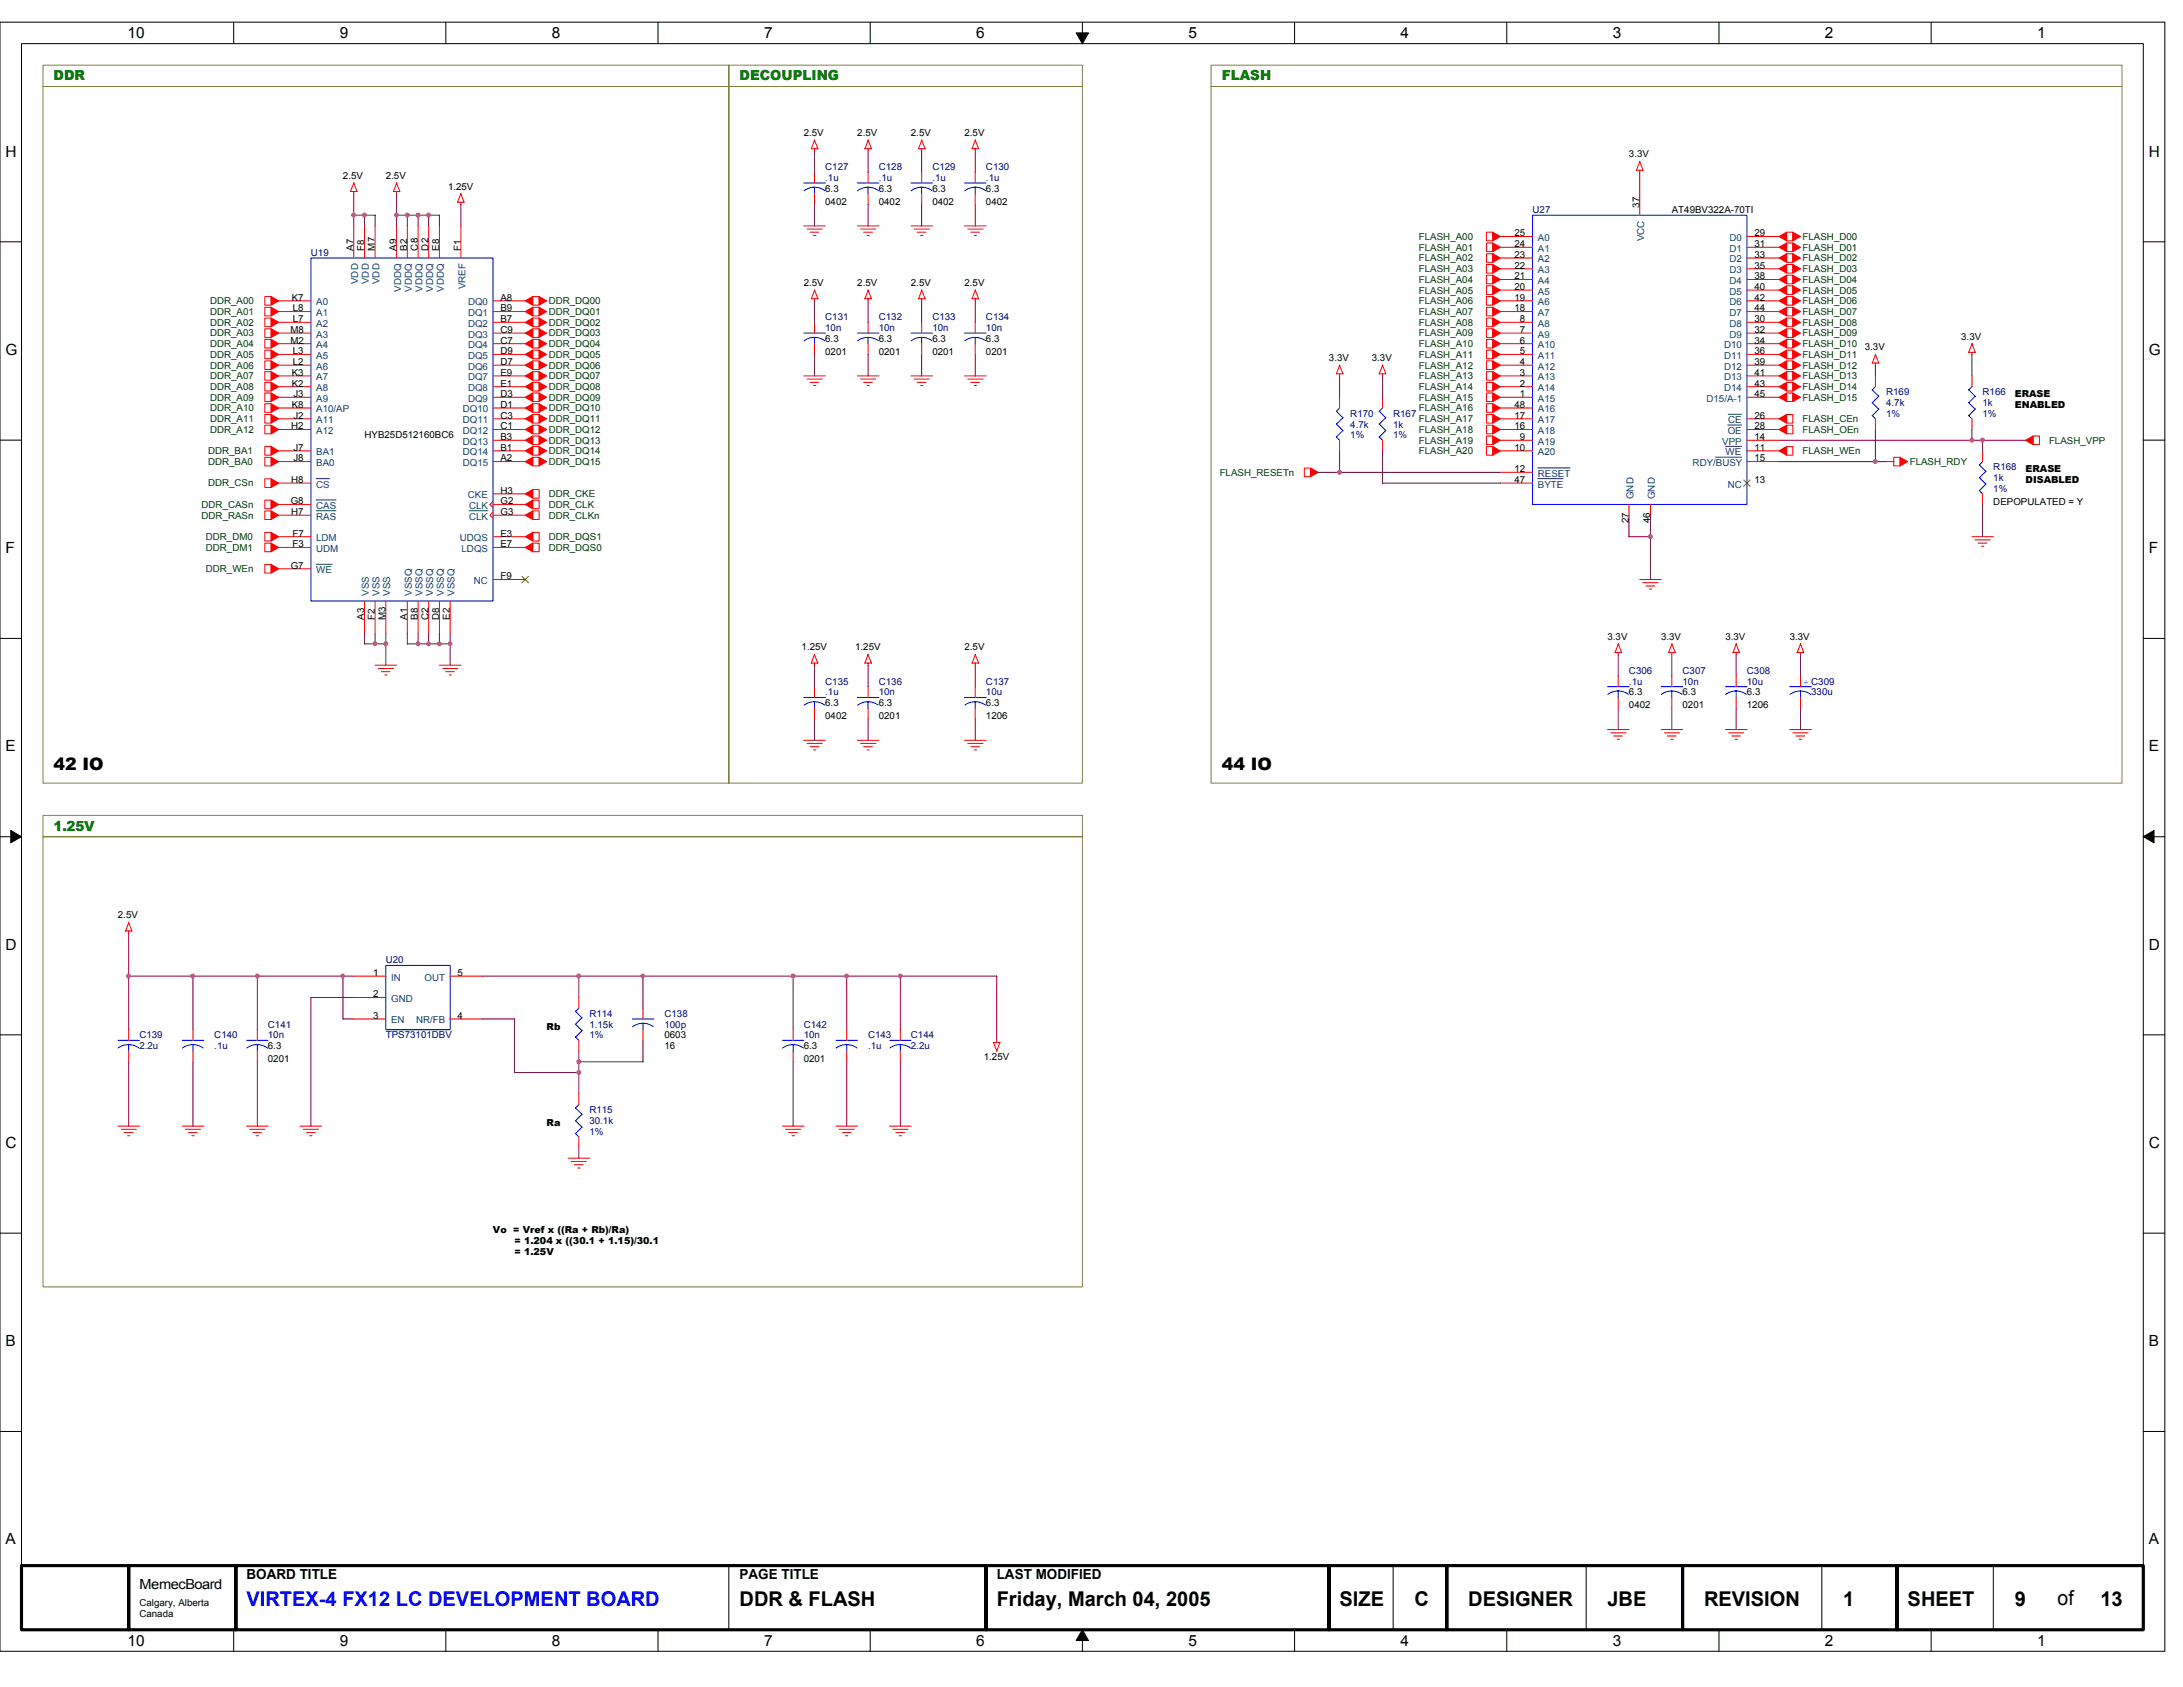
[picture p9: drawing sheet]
<svg xmlns="http://www.w3.org/2000/svg" width="279mm" height="216mm" viewBox="0 0 279 216" stroke-linecap="round" stroke-linejoin="round" font-family="sans-serif">
<defs><g id="words">
<text font-size="2.6" fill="#00f" x="31.6" y="205.5">VIRTEX-4 FX12 LC DEVELOPMENT BOARD</text>
<g font-size="2.6">
<text x="94.7" y="205.5">DDR &amp; FLASH</text>
<text x="127.6" y="205.5">Friday, March 04, 2005</text>
<text x="171.4" y="205.5">SIZE</text>
<text x="181.1" y="205.5">C</text>
<text x="187.9" y="205.5">DESIGNER</text>
<text x="205.7" y="205.5">JBE</text>
<text x="218.1" y="205.5">REVISION</text>
<text x="235.9" y="205.5">1</text>
<text x="244.2" y="205.5">SHEET</text>
<text x="257.9" y="205.5">9</text>
<text x="263.4" y="205.4">of</text>
<text x="268.8" y="205.5">13</text>
</g>
<g font-size="2.2">
<text x="6.9" y="98.5">42 IO</text>
<text x="156.4" y="98.5">44 IO</text>
</g>
<g font-size="2">
<text x="16.3" y="4.9">10</text>
<text x="43.5" y="4.9">9</text>
<text x="70.6" y="4.9">8</text>
<text x="97.8" y="4.9">7</text>
<text x="124.9" y="4.9">6</text>
<text x="152.1" y="4.9">5</text>
<text x="179.3" y="4.9">4</text>
<text x="206.4" y="4.9">3</text>
<text x="233.6" y="4.9">2</text>
<text x="260.7" y="4.9">1</text>
<text x=".7" y="20">H</text>
<text x="275" y="20">H</text>
<text x=".7" y="45.4">G</text>
<text x="275" y="45.4">G</text>
<text x=".7" y="70.8">F</text>
<text x="275" y="70.8">F</text>
<text x=".7" y="96.2">E</text>
<text x="275" y="96.2">E</text>
<text x=".7" y="121.5">D</text>
<text x="275" y="121.5">D</text>
<text x=".7" y="146.9">C</text>
<text x="275" y="146.9">C</text>
<text x=".7" y="172.3">B</text>
<text x="275" y="172.3">B</text>
<text x=".7" y="197.7">A</text>
<text x="275" y="197.7">A</text>
<text x="16.3" y="210.6">10</text>
<text x="43.5" y="210.6">9</text>
<text x="70.6" y="210.6">8</text>
<text x="97.8" y="210.6">7</text>
<text x="124.9" y="210.6">6</text>
<text x="152.1" y="210.6">5</text>
<text x="179.3" y="210.6">4</text>
<text x="206.4" y="210.6">3</text>
<text x="233.6" y="210.6">2</text>
<text x="260.7" y="210.6">1</text>
</g>
<g font-size="1.8" fill="#008000">
<text x="6.9" y="10.3">DDR</text>
<text x="94.7" y="10.3">DECOUPLING</text>
<text x="156.4" y="10.3">FLASH</text>
<text x="6.9" y="106.3">1.25V</text>
</g>
<g font-size="1.8">
<text x="17.8" y="203.3">MemecBoard</text>
<text x="31.6" y="202">BOARD TITLE</text>
<text x="94.7" y="202">PAGE TITLE</text>
<text x="127.6" y="202">LAST MODIFIED</text>
</g>
<g font-size="1.2">
<text x="102.9" y="17.4">2.5V</text>
<text x="109.7" y="17.4">2.5V</text>
<text x="116.6" y="17.4">2.5V</text>
<text x="123.4" y="17.4">2.5V</text>
<text x="43.9" y="22.9">2.5V</text>
<text x="49.4" y="22.9">2.5V</text>
<text x="208.5" y="20.2">3.3V</text>
<text x="57.3" y="24.3">1.25V</text>
<text x="105.6" y="26.2">0402</text>
<text x="105.6" y="24.5">6.3</text>
<text x="112.5" y="26.2">0402</text>
<text x="112.5" y="24.5">6.3</text>
<text x="119.3" y="26.2">0402</text>
<text x="119.3" y="24.5">6.3</text>
<text x="126.2" y="26.2">0402</text>
<text x="126.2" y="24.5">6.3</text>
<text x="209.8" y="26.6" transform="rotate(-90 209.8 26.6)">37</text>
<text x="214" y="27.3">AT49BV322A-70TI</text>
<text x="45.3" y="32.1" transform="rotate(-90 45.3 32.1)">A7</text>
<text x="46.6" y="32.1" transform="rotate(-90 46.6 32.1)">F8</text>
<text x="48" y="32.1" transform="rotate(-90 48 32.1)">M7</text>
<text x="50.7" y="32.1" transform="rotate(-90 50.7 32.1)">A9</text>
<text x="52.1" y="32.1" transform="rotate(-90 52.1 32.1)">B2</text>
<text x="53.5" y="32.1" transform="rotate(-90 53.5 32.1)">C8</text>
<text x="54.8" y="32.1" transform="rotate(-90 54.8 32.1)">D2</text>
<text x="56.2" y="32.1" transform="rotate(-90 56.2 32.1)">E8</text>
<text x="59" y="32.1" transform="rotate(-90 59 32.1)">F1</text>
<text x="193.8" y="30.2">25</text>
<text x="193.8" y="31.6">24</text>
<text x="193.8" y="33">23</text>
<text x="193.8" y="34.4">22</text>
<text x="193.8" y="35.8">21</text>
<text x="224.5" y="30.2">29</text>
<text x="224.5" y="31.6">31</text>
<text x="224.5" y="33">33</text>
<text x="224.5" y="34.4">35</text>
<text x="224.5" y="35.8">38</text>
<text x="37.3" y="38.5">K7</text>
<text x="37.5" y="39.9">L8</text>
<text x="37.5" y="41.2">L7</text>
<text x="64.1" y="38.5">A8</text>
<text x="64.1" y="39.9">B9</text>
<text x="64.1" y="41.2">B7</text>
<text x="102.9" y="36.6">2.5V</text>
<text x="109.7" y="36.6">2.5V</text>
<text x="116.6" y="36.6">2.5V</text>
<text x="123.4" y="36.6">2.5V</text>
<text x="193.8" y="37.1">20</text>
<text x="193.8" y="38.5">19</text>
<text x="193.8" y="39.9">18</text>
<text x="194.5" y="41.2">8</text>
<text x="224.5" y="37.1">40</text>
<text x="224.5" y="38.5">42</text>
<text x="224.5" y="39.9">44</text>
<text x="224.5" y="41.2">30</text>
<text x="37.2" y="42.6">M8</text>
<text x="37.2" y="44">M2</text>
<text x="37.5" y="45.3">L3</text>
<text x="37.5" y="46.7">L2</text>
<text x="64.1" y="42.6">C9</text>
<text x="64.1" y="44">C7</text>
<text x="64.1" y="45.3">D9</text>
<text x="64.1" y="46.7">D7</text>
<text x="105.6" y="45.4">0201</text>
<text x="105.6" y="43.8">6.3</text>
<text x="112.5" y="45.4">0201</text>
<text x="112.5" y="43.8">6.3</text>
<text x="119.3" y="45.4">0201</text>
<text x="119.3" y="43.8">6.3</text>
<text x="126.2" y="45.4">0201</text>
<text x="126.2" y="43.8">6.3</text>
<text x="170.1" y="46.2">3.3V</text>
<text x="175.6" y="46.2">3.3V</text>
<text x="194.5" y="42.6">7</text>
<text x="194.5" y="44">6</text>
<text x="194.5" y="45.3">5</text>
<text x="194.5" y="46.7">4</text>
<text x="224.5" y="42.6">32</text>
<text x="224.5" y="44">34</text>
<text x="224.5" y="45.3">36</text>
<text x="224.5" y="46.7">39</text>
<text x="238.7" y="44.8">3.3V</text>
<text x="251" y="43.5">3.3V</text>
<text x="37.3" y="48.1">K3</text>
<text x="37.3" y="49.5">K2</text>
<text x="37.3" y="52.2">K8</text>
<text x="37.5" y="50.8">J3</text>
<text x="37.5" y="53.6">J2</text>
<text x="64.1" y="48.1">E9</text>
<text x="64.1" y="49.5">E1</text>
<text x="64.1" y="50.8">D3</text>
<text x="64.1" y="52.2">D1</text>
<text x="64.1" y="53.6">C3</text>
<text x="193.8" y="52.2">48</text>
<text x="193.8" y="53.6">17</text>
<text x="194.5" y="48.1">3</text>
<text x="194.5" y="49.5">2</text>
<text x="194.5" y="50.8">1</text>
<text x="224.5" y="53.6">26</text>
<text x="224.5" y="48.1">41</text>
<text x="224.5" y="49.5">43</text>
<text x="224.5" y="50.8">45</text>
<text x="257.9" y="52.2">ENABLED</text>
<text x="257.9" y="50.8">ERASE</text>
<text x="37.3" y="54.9">H2</text>
<text x="37.5" y="59.1">J8</text>
<text x="37.5" y="57.7">J7</text>
<text x="46.7" y="56.1">HYB25D512160BC6</text>
<text x="64.1" y="54.9">C1</text>
<text x="64.1" y="56.3">B3</text>
<text x="64.1" y="57.7">B1</text>
<text x="64.1" y="59.1">A2</text>
<text x="193.8" y="54.9">16</text>
<text x="193.8" y="57.7">10</text>
<text x="194.5" y="56.3">9</text>
<text x="224.5" y="59.1">15</text>
<text x="224.5" y="54.9">28</text>
<text x="224.5" y="57.7">11</text>
<text x="224.5" y="56.3">14</text>
<text x="37.2" y="64.5">G8</text>
<text x="37.3" y="65.9">H7</text>
<text x="37.3" y="61.8">H8</text>
<text x="64.1" y="64.5">G2</text>
<text x="64.1" y="63.2">H3</text>
<text x="64.1" y="65.9">G3</text>
<text x="193.8" y="61.8">47</text>
<text x="193.8" y="60.4">12</text>
<text x="224.5" y="61.8">13</text>
<text x="255.1" y="64.6">DEPOPULATED = Y</text>
<text x="259.2" y="60.4">ERASE</text>
<text x="259.3" y="61.8">DISABLED</text>
<text x="37.4" y="68.7">F7</text>
<text x="37.4" y="70">F3</text>
<text x="64.1" y="68.7">E3</text>
<text x="64.1" y="70">E7</text>
<text x="208.5" y="67" transform="rotate(-90 208.5 67)">27</text>
<text x="211.2" y="67" transform="rotate(-90 211.2 67)">46</text>
<text x="37.2" y="72.8">G7</text>
<text x="64.1" y="74.1">F9</text>
<text x="46.6" y="79.3" transform="rotate(-90 46.6 79.3)">A3</text>
<text x="48" y="79.3" transform="rotate(-90 48 79.3)">F2</text>
<text x="49.4" y="79.3" transform="rotate(-90 49.4 79.3)">M3</text>
<text x="52.1" y="79.3" transform="rotate(-90 52.1 79.3)">A1</text>
<text x="53.5" y="79.3" transform="rotate(-90 53.5 79.3)">B8</text>
<text x="54.8" y="79.3" transform="rotate(-90 54.8 79.3)">C2</text>
<text x="56.2" y="79.3" transform="rotate(-90 56.2 79.3)">D8</text>
<text x="57.6" y="79.3" transform="rotate(-90 57.6 79.3)">E2</text>
<text x="102.6" y="83.2">1.25V</text>
<text x="109.5" y="83.2">1.25V</text>
<text x="123.4" y="83.2">2.5V</text>
<text x="205.7" y="81.9">3.3V</text>
<text x="212.6" y="81.9">3.3V</text>
<text x="220.8" y="81.9">3.3V</text>
<text x="229.1" y="81.9">3.3V</text>
<text x="208.5" y="89">6.3</text>
<text x="215.3" y="89">6.3</text>
<text x="223.6" y="89">6.3</text>
<text x="105.6" y="92">0402</text>
<text x="105.6" y="90.4">6.3</text>
<text x="112.5" y="92">0201</text>
<text x="112.5" y="90.4">6.3</text>
<text x="126.2" y="92">1206</text>
<text x="126.2" y="90.4">6.3</text>
<text x="208.5" y="90.7">0402</text>
<text x="215.3" y="90.7">0201</text>
<text x="223.6" y="90.7">1206</text>
<text x="15.1" y="117.5">2.5V</text>
<text x="47.8" y="124.9">1</text>
<text x="58.6" y="124.9">5</text>
<text x="47.8" y="127.6">2</text>
<text x="47.8" y="130.4">3</text>
<text x="58.6" y="130.4">4</text>
<text x="70" y="131.8">Rb</text>
<text x="34.3" y="135.9">0201</text>
<text x="34.3" y="134.3">6.3</text>
<text x="85" y="132.9">0603</text>
<text x="85" y="134.3">16</text>
<text x="102.9" y="135.9">0201</text>
<text x="102.9" y="134.3">6.3</text>
<text x="125.9" y="135.6">1.25V</text>
<text x="70" y="144.1">Ra</text>
<text x="63.1" y="157.8">Vo = Vref x ((Ra + Rb)/Ra)</text>
<text x="65.8" y="160.6">= 1.25V</text>
<text x="65.8" y="159.2">= 1.204 x ((30.1 + 1.15)/30.1</text>
<text x="17.8" y="205.6">Calgary, Alberta</text>
<text x="17.8" y="207">Canada</text>
</g>
<g font-size="1.2" fill="#000080">
<text x="105.6" y="21.8">C127</text>
<text x="105.6" y="23.2">.1u</text>
<text x="112.5" y="21.8">C128</text>
<text x="112.5" y="23.2">.1u</text>
<text x="119.3" y="21.8">C129</text>
<text x="119.3" y="23.2">.1u</text>
<text x="126.2" y="21.8">C130</text>
<text x="126.2" y="23.2">.1u</text>
<text x="196.2" y="27.3">U27</text>
<text x="39.8" y="32.8">U19</text>
<text x="105.6" y="41">C131</text>
<text x="112.5" y="41">C132</text>
<text x="119.3" y="41">C133</text>
<text x="126.2" y="41">C134</text>
<text x="105.6" y="42.4">10n</text>
<text x="112.5" y="42.4">10n</text>
<text x="119.3" y="42.4">10n</text>
<text x="126.2" y="42.4">10n</text>
<text x="172.8" y="53.3">R170</text>
<text x="178.3" y="53.3">R167</text>
<text x="241.4" y="50.6">R169</text>
<text x="241.4" y="52">4.7k</text>
<text x="241.4" y="53.3">1%</text>
<text x="253.7" y="50.6">R166</text>
<text x="253.7" y="52">1k</text>
<text x="253.7" y="53.3">1%</text>
<text x="172.8" y="54.7">4.7k</text>
<text x="172.8" y="56.1">1%</text>
<text x="178.3" y="54.7">1k</text>
<text x="178.3" y="56.1">1%</text>
<text x="255.1" y="60.2">R168</text>
<text x="255.1" y="61.6">1k</text>
<text x="255.1" y="62.9">1%</text>
<text x="105.6" y="87.6">C135</text>
<text x="105.6" y="89">.1u</text>
<text x="112.5" y="87.6">C136</text>
<text x="112.5" y="89">10n</text>
<text x="126.2" y="87.6">C137</text>
<text x="126.2" y="89">10u</text>
<text x="208.5" y="86.3">C306</text>
<text x="208.5" y="87.6">.1u</text>
<text x="215.3" y="86.3">C307</text>
<text x="215.3" y="87.6">10n</text>
<text x="223.6" y="86.3">C308</text>
<text x="223.6" y="87.6">10u</text>
<text x="231.8" y="89">330u</text>
<text x="49.4" y="123.3">U20</text>
<text x="34.3" y="131.5">C141</text>
<text x="75.4" y="130.2">R114</text>
<text x="75.4" y="131.5">1.15k</text>
<text x="85" y="130.2">C138</text>
<text x="85" y="131.5">100p</text>
<text x="102.9" y="131.5">C142</text>
<text x="17.8" y="132.9">C139</text>
<text x="17.8" y="134.3">2.2u</text>
<text x="27.4" y="132.9">C140</text>
<text x="27.4" y="134.3">.1u</text>
<text x="34.3" y="132.9">10n</text>
<text x="49.4" y="132.9">TPS73101DBV</text>
<text x="75.4" y="132.9">1%</text>
<text x="102.9" y="132.9">10n</text>
<text x="111.1" y="132.9">C143</text>
<text x="111.1" y="134.3">.1u</text>
<text x="116.6" y="132.9">C144</text>
<text x="116.6" y="134.3">2.2u</text>
<text x="75.4" y="142.5">R115</text>
<text x="75.4" y="143.9">30.1k</text>
<text x="75.4" y="145.2">1%</text>
</g>
<g font-size="1.2" fill="#004000">
<text x="181.6" y="33.5">FLASH_A02</text>
<text x="181.6" y="34.8">FLASH_A03</text>
<text x="181.6" y="30.7">FLASH_A00</text>
<text x="181.6" y="32.1">FLASH_A01</text>
<text x="230.7" y="33.5">FLASH_D02</text>
<text x="230.7" y="30.7">FLASH_D00</text>
<text x="230.7" y="32.1">FLASH_D01</text>
<text x="230.7" y="34.8">FLASH_D03</text>
<text x="26.9" y="38.9">DDR_A00</text>
<text x="26.9" y="40.3">DDR_A01</text>
<text x="26.9" y="41.7">DDR_A02</text>
<text x="70.2" y="41.7">DDR_DQ02</text>
<text x="70.2" y="38.9">DDR_DQ00</text>
<text x="70.2" y="40.3">DDR_DQ01</text>
<text x="181.6" y="40.3">FLASH_A07</text>
<text x="181.6" y="37.6">FLASH_A05</text>
<text x="181.6" y="38.9">FLASH_A06</text>
<text x="181.6" y="36.2">FLASH_A04</text>
<text x="181.6" y="41.7">FLASH_A08</text>
<text x="230.7" y="38.9">FLASH_D06</text>
<text x="230.7" y="41.7">FLASH_D08</text>
<text x="230.7" y="37.6">FLASH_D05</text>
<text x="230.7" y="36.2">FLASH_D04</text>
<text x="230.7" y="40.3">FLASH_D07</text>
<text x="26.9" y="43.1">DDR_A03</text>
<text x="26.9" y="45.8">DDR_A05</text>
<text x="26.9" y="47.2">DDR_A06</text>
<text x="26.9" y="44.4">DDR_A04</text>
<text x="70.2" y="47.2">DDR_DQ06</text>
<text x="70.2" y="43.1">DDR_DQ03</text>
<text x="70.2" y="45.8">DDR_DQ05</text>
<text x="70.2" y="44.4">DDR_DQ04</text>
<text x="181.6" y="45.8">FLASH_A11</text>
<text x="181.6" y="47.2">FLASH_A12</text>
<text x="181.6" y="44.4">FLASH_A10</text>
<text x="181.6" y="43.1">FLASH_A09</text>
<text x="230.7" y="47.2">FLASH_D12</text>
<text x="230.7" y="45.8">FLASH_D11</text>
<text x="230.7" y="44.4">FLASH_D10</text>
<text x="230.7" y="43.1">FLASH_D09</text>
<text x="26.9" y="52.7">DDR_A10</text>
<text x="26.9" y="51.3">DDR_A09</text>
<text x="26.9" y="48.5">DDR_A07</text>
<text x="26.9" y="49.9">DDR_A08</text>
<text x="70.2" y="52.7">DDR_DQ10</text>
<text x="70.2" y="49.9">DDR_DQ08</text>
<text x="70.2" y="51.3">DDR_DQ09</text>
<text x="70.2" y="48.5">DDR_DQ07</text>
<text x="181.6" y="51.3">FLASH_A15</text>
<text x="181.6" y="49.9">FLASH_A14</text>
<text x="181.6" y="48.5">FLASH_A13</text>
<text x="181.6" y="52.7">FLASH_A16</text>
<text x="230.7" y="48.5">FLASH_D13</text>
<text x="230.7" y="49.9">FLASH_D14</text>
<text x="230.7" y="51.3">FLASH_D15</text>
<text x="26.6" y="59.5">DDR_BA0</text>
<text x="26.6" y="58.1">DDR_BA1</text>
<text x="26.9" y="54">DDR_A11</text>
<text x="26.9" y="55.4">DDR_A12</text>
<text x="70.2" y="58.1">DDR_DQ14</text>
<text x="70.2" y="59.5">DDR_DQ15</text>
<text x="70.2" y="54">DDR_DQ11</text>
<text x="70.2" y="56.8">DDR_DQ13</text>
<text x="70.2" y="55.4">DDR_DQ12</text>
<text x="181.6" y="54">FLASH_A17</text>
<text x="181.6" y="56.8">FLASH_A19</text>
<text x="181.6" y="58.1">FLASH_A20</text>
<text x="181.6" y="55.4">FLASH_A18</text>
<text x="230.7" y="55.4">FLASH_OEn</text>
<text x="230.7" y="58.1">FLASH_WEn</text>
<text x="230.7" y="54">FLASH_CEn</text>
<text x="244.4" y="59.5">FLASH_RDY</text>
<text x="262.3" y="56.8">FLASH_VPP</text>
<text x="25.8" y="65">DDR_CASn</text>
<text x="26.6" y="62.3">DDR_CSn</text>
<text x="70.2" y="63.6">DDR_CKE</text>
<text x="70.2" y="65">DDR_CLK</text>
<text x="156.1" y="60.9">FLASH_RESETn</text>
<text x="25.8" y="66.4">DDR_RASn</text>
<text x="26.4" y="69.1">DDR_DM0</text>
<text x="26.4" y="70.5">DDR_DM1</text>
<text x="70.2" y="69.1">DDR_DQS1</text>
<text x="70.2" y="70.5">DDR_DQS0</text>
<text x="70.2" y="66.4">DDR_CLKn</text>
<text x="26.4" y="73.2">DDR_WEn</text>
</g>
<g font-size="1.2" fill="#004080">
<text x="196.8" y="30.8">A0</text>
<text x="196.8" y="32.2">A1</text>
<text x="196.8" y="33.6">A2</text>
<text x="196.8" y="35">A3</text>
<text x="210.4" y="30.9" transform="rotate(-90 210.4 30.9)">VCC</text>
<text x="221.3" y="30.8">D0</text>
<text x="221.3" y="32.2">D1</text>
<text x="221.3" y="33.6">D2</text>
<text x="221.3" y="35">D3</text>
<text x="40.5" y="39.1">A0</text>
<text x="40.5" y="40.4">A1</text>
<text x="40.5" y="41.8">A2</text>
<text x="45.8" y="36.3" transform="rotate(-90 45.8 36.3)">VDD</text>
<text x="47.2" y="36.3" transform="rotate(-90 47.2 36.3)">VDD</text>
<text x="48.6" y="36.3" transform="rotate(-90 48.6 36.3)">VDD</text>
<text x="51.3" y="37.3" transform="rotate(-90 51.3 37.3)">VDDQ</text>
<text x="52.7" y="37.3" transform="rotate(-90 52.7 37.3)">VDDQ</text>
<text x="54.1" y="37.3" transform="rotate(-90 54.1 37.3)">VDDQ</text>
<text x="55.4" y="37.3" transform="rotate(-90 55.4 37.3)">VDDQ</text>
<text x="56.8" y="37.3" transform="rotate(-90 56.8 37.3)">VDDQ</text>
<text x="59.6" y="37" transform="rotate(-90 59.6 37)">VREF</text>
<text x="59.9" y="39.1">DQ0</text>
<text x="59.9" y="40.4">DQ1</text>
<text x="59.9" y="41.8">DQ2</text>
<text x="196.8" y="36.3">A4</text>
<text x="196.8" y="37.7">A5</text>
<text x="196.8" y="39.1">A6</text>
<text x="196.8" y="40.4">A7</text>
<text x="196.8" y="41.8">A8</text>
<text x="221.3" y="36.3">D4</text>
<text x="221.3" y="37.7">D5</text>
<text x="221.3" y="39.1">D6</text>
<text x="221.3" y="40.4">D7</text>
<text x="221.3" y="41.8">D8</text>
<text x="40.5" y="43.2">A3</text>
<text x="40.5" y="44.6">A4</text>
<text x="40.5" y="45.9">A5</text>
<text x="40.5" y="47.3">A6</text>
<text x="59.9" y="43.2">DQ3</text>
<text x="59.9" y="44.6">DQ4</text>
<text x="59.9" y="45.9">DQ5</text>
<text x="59.9" y="47.3">DQ6</text>
<text x="196.8" y="43.2">A9</text>
<text x="196.8" y="44.6">A10</text>
<text x="196.8" y="45.9">A11</text>
<text x="196.8" y="47.3">A12</text>
<text x="220.7" y="44.6">D10</text>
<text x="220.7" y="45.9">D11</text>
<text x="220.7" y="47.3">D12</text>
<text x="221.3" y="43.2">D9</text>
<text x="40.5" y="52.8">A10/AP</text>
<text x="40.5" y="48.7">A7</text>
<text x="40.5" y="50.1">A8</text>
<text x="40.5" y="51.4">A9</text>
<text x="59.2" y="52.8">DQ10</text>
<text x="59.9" y="48.7">DQ7</text>
<text x="59.9" y="50.1">DQ8</text>
<text x="59.9" y="51.4">DQ9</text>
<text x="196.8" y="48.7">A13</text>
<text x="196.8" y="50.1">A14</text>
<text x="196.8" y="51.4">A15</text>
<text x="196.8" y="52.8">A16</text>
<text x="218.4" y="51.4">D15/A-1</text>
<text x="220.7" y="48.7">D13</text>
<text x="220.7" y="50.1">D14</text>
<text x="40.5" y="59.6">BA0</text>
<text x="40.5" y="58.3">BA1</text>
<text x="40.5" y="55.5">A12</text>
<text x="40.5" y="54.2">A11</text>
<text x="59.2" y="54.2">DQ11</text>
<text x="59.2" y="55.5">DQ12</text>
<text x="59.2" y="56.9">DQ13</text>
<text x="59.2" y="58.3">DQ14</text>
<text x="59.2" y="59.6">DQ15</text>
<text x="196.8" y="54.2">A17</text>
<text x="196.8" y="55.5">A18</text>
<text x="196.8" y="56.9">A19</text>
<text x="196.8" y="58.3">A20</text>
<text x="216.6" y="59.6">RDY/BUSY</text>
<text x="220.4" y="56.9">VPP</text>
<text x="220.9" y="58.3">WE</text>
<text x="221.1" y="55.5">OE</text>
<text x="221.2" y="54.2">CE</text>
<text x="40.5" y="62.4">CS</text>
<text x="40.5" y="65.1">CAS</text>
<text x="59.9" y="63.8">CKE</text>
<text x="60" y="65.1">CLK</text>
<text x="196.8" y="61">RESET</text>
<text x="196.8" y="62.4">BYTE</text>
<text x="209.1" y="63.9" transform="rotate(-90 209.1 63.9)">GND</text>
<text x="211.8" y="63.9" transform="rotate(-90 211.8 63.9)">GND</text>
<text x="221.1" y="62.4">NC</text>
<text x="40.5" y="66.5">RAS</text>
<text x="40.5" y="69.3">LDM</text>
<text x="40.5" y="70.6">UDM</text>
<text x="58.9" y="69.3">UDQS</text>
<text x="59.1" y="70.6">LDQS</text>
<text x="60" y="66.5">CLK</text>
<text x="40.5" y="73.4">WE</text>
<text x="47.2" y="76.2" transform="rotate(-90 47.2 76.2)">VSS</text>
<text x="48.6" y="76.2" transform="rotate(-90 48.6 76.2)">VSS</text>
<text x="50" y="76.2" transform="rotate(-90 50 76.2)">VSS</text>
<text x="52.7" y="76.2" transform="rotate(-90 52.7 76.2)">VSSQ</text>
<text x="54.1" y="76.2" transform="rotate(-90 54.1 76.2)">VSSQ</text>
<text x="55.4" y="76.2" transform="rotate(-90 55.4 76.2)">VSSQ</text>
<text x="56.8" y="76.2" transform="rotate(-90 56.8 76.2)">VSSQ</text>
<text x="58.2" y="76.2" transform="rotate(-90 58.2 76.2)">VSSQ</text>
<text x="60.6" y="74.7">NC</text>
<text x="50.1" y="125.5">IN</text>
<text x="54.3" y="125.5">OUT</text>
<text x="50.1" y="128.2">GND</text>
<text x="50.1" y="131">EN</text>
<text x="53.3" y="131">NR/FB</text>
</g>
<text font-size="1.2" fill="#00f" x="230.8" y="87.6">+ C309</text>
</g></defs>
<path d="M0 2.8h277.1v208.5h-277.1zM2.8 5.6h271.5v203h-271.5z" fill="none" stroke="#000" stroke-width=".13"/>
<g fill="#fff">
<path d="M16.3 3.1h2.2v2.2h-2.2z"/>
<path d="M16.3 208.9h2.2v2.2h-2.2z"/>
</g>
<path d="M29.9 2.8v2.8M29.9 208.6v2.7" fill="none" stroke="#000" stroke-width=".13"/>
<g fill="#fff">
<path d="M43.5 3.1h1.1v2.2h-1.1z"/>
<path d="M43.5 208.9h1.1v2.2h-1.1z"/>
</g>
<path d="M57.1 2.8v2.8M57.1 208.6v2.7" fill="none" stroke="#000" stroke-width=".13"/>
<g fill="#fff">
<path d="M70.6 3.1h1.1v2.2h-1.1z"/>
<path d="M70.6 208.9h1.1v2.2h-1.1z"/>
</g>
<path d="M84.2 2.8v2.8M84.2 208.6v2.7" fill="none" stroke="#000" stroke-width=".13"/>
<g fill="#fff">
<path d="M97.8 3.1h1.1v2.2h-1.1z"/>
<path d="M97.8 208.9h1.1v2.2h-1.1z"/>
</g>
<path d="M111.4 2.8v2.8M111.4 208.6v2.7" fill="none" stroke="#000" stroke-width=".13"/>
<g fill="#fff">
<path d="M124.9 3.1h1.1v2.2h-1.1z"/>
<path d="M124.9 208.9h1.1v2.2h-1.1z"/>
</g>
<path d="M138.5 2.8v2.8M138.5 208.6v2.7" fill="none" stroke="#000" stroke-width=".13"/>
<path d="M137.7 4.2h1.6l-.8 1.4zM138.5 208.6l.8 1.4h-1.6z" fill="#000" stroke="#000" stroke-width=".13"/>
<g fill="#fff">
<path d="M152.1 3.1h1.1v2.2h-1.1z"/>
<path d="M152.1 208.9h1.1v2.2h-1.1z"/>
</g>
<path d="M165.7 2.8v2.8M165.7 208.6v2.7" fill="none" stroke="#000" stroke-width=".13"/>
<g fill="#fff">
<path d="M179.3 3.1h1.1v2.2h-1.1z"/>
<path d="M179.3 208.9h1.1v2.2h-1.1z"/>
</g>
<path d="M192.8 2.8v2.8M192.8 208.6v2.7" fill="none" stroke="#000" stroke-width=".13"/>
<g fill="#fff">
<path d="M206.4 3.1h1.1v2.2h-1.1z"/>
<path d="M206.4 208.9h1.1v2.2h-1.1z"/>
</g>
<path d="M220 2.8v2.8M220 208.6v2.7" fill="none" stroke="#000" stroke-width=".13"/>
<g fill="#fff">
<path d="M233.6 3.1h1.1v2.2h-1.1z"/>
<path d="M233.6 208.9h1.1v2.2h-1.1z"/>
</g>
<path d="M247.2 2.8v2.8M247.2 208.6v2.7" fill="none" stroke="#000" stroke-width=".13"/>
<g fill="#fff">
<path d="M260.7 3.1h1.1v2.2h-1.1z"/>
<path d="M260.7 208.9h1.1v2.2h-1.1z"/>
<path d="M.7 18.3h1.4v2.2h-1.4z"/>
<path d="M275 18.3h1.4v2.2h-1.4z"/>
<path d="M.7 43.6h1.5v2.2h-1.5z"/>
<path d="M275 43.6h1.5v2.2h-1.5z"/>
</g>
<path d="M0 30.9h2.8M274.3 30.9h2.8" fill="none" stroke="#000" stroke-width=".13"/>
<g fill="#fff">
<path d="M.7 69h1.2v2.2h-1.2z"/>
<path d="M275 69h1.2v2.2h-1.2z"/>
</g>
<path d="M0 56.3h2.8M274.3 56.3h2.8" fill="none" stroke="#000" stroke-width=".13"/>
<g fill="#fff">
<path d="M.7 94.4h1.3v2.2h-1.3z"/>
<path d="M275 94.4h1.3v2.2h-1.3z"/>
</g>
<path d="M0 81.7h2.8M274.3 81.7h2.8" fill="none" stroke="#000" stroke-width=".13"/>
<g fill="#fff">
<path d="M.7 119.8h1.4v2.2h-1.4z"/>
<path d="M275 119.8h1.4v2.2h-1.4z"/>
</g>
<path d="M0 107.1h2.8M274.3 107.1h2.8" fill="none" stroke="#000" stroke-width=".13"/>
<path d="M1.4 106.3l1.4 .8-1.4 .8zM274.3 107.1l1.4-.8v1.6z" fill="#000" stroke="#000" stroke-width=".13"/>
<g fill="#fff">
<path d="M.7 145.1h1.4v2.2h-1.4z"/>
<path d="M275 145.1h1.4v2.2h-1.4z"/>
</g>
<path d="M0 132.4h2.8M274.3 132.4h2.8" fill="none" stroke="#000" stroke-width=".13"/>
<g fill="#fff">
<path d="M.7 170.5h1.3v2.2h-1.3z"/>
<path d="M275 170.5h1.3v2.2h-1.3z"/>
</g>
<path d="M0 157.8h2.8M274.3 157.8h2.8" fill="none" stroke="#000" stroke-width=".13"/>
<g fill="#fff">
<path d="M.7 195.9h1.3v2.2h-1.3z"/>
<path d="M275 195.9h1.3v2.2h-1.3z"/>
</g>
<path d="M0 183.2h2.8M274.3 183.2h2.8M93.3 200.4v8.2M178.3 200.4v8.2M203 200.4v8.2M233.2 200.4v8.2M255.1 200.4v8.2" fill="none" stroke="#000" stroke-width=".13"/>
<path d="M5.5 11.1h87.8v89.1h-87.8zM5.5 8.3h87.8v2.8h-87.8zM93.3 8.3h45.2v2.8h-45.2zM93.3 11.1h45.2v89.1h-45.2zM155 8.3h116.6v2.8h-116.6zM155 11.1h116.6v89.1h-116.6zM5.5 107.1h133v57.6h-133zM5.5 104.4h133v2.7h-133z" fill="none" stroke="#808040" stroke-width=".13"/>
<path d="M2.8 200.4h13.7v8.2h-13.7zM16.5 200.4h13.7v8.2h-13.7zM30.2 200.4h96v8.2h-96zM126.2 200.4h43.9v8.2h-43.9zM170.1 200.4h15.1v8.2h-15.1zM185.2 200.4h30.1v8.2h-30.1zM215.3 200.4h27.5v8.2h-27.5zM242.8 200.4h31.5v8.2h-31.5z" fill="none" stroke="#000" stroke-width=".4"/>
<g fill="none" stroke="#f00" stroke-width=".13">
<path d="M104.2 19v.3M104.2 17.9l.5 1.1M104.3 17.9l-.5 1.1h.9M111.1 17.9l.4 1.1h-.8M111.1 19v.3M111.1 17.9l-.4 1.1M117.5 19h.9M117.6 19l.4-1.1 .4 1.1M118 19v.3M124.8 19v.3M124.8 17.9l.5 1.1M124.8 17.9l-.4 1.1h.8"/>
<path d="M33.9 38h.8v1.1h-.8zM33.9 39.3h.8v1.1h-.8zM35.7 38.5h4.1M35.7 39.9h4.1M44.8 24.5h.9M45.3 24.5v.3M45.3 28.9v4.1M45.3 23.4l.4 1.1M45.3 23.4l-.4 1.1M46.7 28.9v4.1M48 28.9v4.1M50.3 24.5h.9"/>
<path d="M50.8 24.5v.3M50.8 28.9v4.1M50.8 23.4l.4 1.1M50.8 23.4l-.4 1.1M52.1 28.9v4.1M53.5 28.9v4.1M54.9 28.9v4.1M56.2 28.9v4.1M58.6 25.9h.8M59 24.8l.4 1.1M59 25.9v.3M59 28.9v4.1"/>
<path d="M59 24.8l-.5 1.1M63.1 38.5h4.1M63.1 39.9h4.1M68.2 38h.8v1.1h-.8zM68.2 39.3h.8v1.1h-.8zM102.9 28.9h2.7M103.3 29.3h1.9M103.7 29.7h1.1M104.1 30.1h.3M104.2 22.1v1.3M104.2 24.8v1.4M104.2 38.2v.3"/>
<path d="M104.2 37.1l.5 1.1M104.3 37.1l-.5 1.1h.9M109.7 28.9h2.8M110.2 29.3h1.9M110.5 29.7h1.2M111 30.1h.3M111.1 22.1v1.3M111.1 24.8v1.4M111.1 38.2v.3M111.1 37.1l.4 1.1h-.8M111.1 37.1l-.4 1.1M116.6 28.9h2.8"/>
<path d="M117 29.3h2M117.4 29.7h1.1M117.5 38.2h.9M117.6 38.2l.4-1.1 .4 1.1M117.8 30.1h.3M118 22.1v1.3M118 24.8v1.4M118 38.2v.3M123.4 28.9h2.8M123.9 29.3h1.9M124.2 29.7h1.2M124.7 30.1h.3"/>
<path d="M124.8 22.1v1.3M124.8 24.8v1.4M124.8 38.2v.3M124.8 37.1l.5 1.1M124.8 37.1l-.4 1.1h.8M190.2 39.3h.9v1.1h-.9zM190.2 32.5h.9v1.1h-.9zM190.2 33.8h.9v1.1h-.9zM190.2 36.6h.9v1.1h-.9zM190.2 38h.9v1.1h-.9zM190.2 35.2h.9v1.1h-.9zM190.2 29.7h.9v1.1h-.9z"/>
<path d="M190.2 31.1h.9v1.1h-.9zM192 38.5h4.2M192 39.9h4.2M192 30.3h4.2M192 31.6h4.2M192 33h4.2M192 34.4h4.2M192 35.8h4.2M192 37.1h4.2M209.4 21.8h.9M209.9 21.8v.3M209.9 26.2v1.3"/>
<path d="M209.9 20.7l.4 1.1M209.9 20.7l-.5 1.1M223.6 38.5h4.1M223.6 39.9h4.1M223.6 30.3h4.1M223.6 31.6h4.1M223.6 33h4.1M223.6 34.4h4.1M223.6 35.8h4.1M223.6 37.1h4.1M228.7 32.5h.8v1.1h-.8zM228.7 38h.8v1.1h-.8z"/>
<path d="M228.7 36.6h.8v1.1h-.8zM228.7 35.2h.8v1.1h-.8zM228.7 39.3h.8v1.1h-.8zM228.7 29.7h.8v1.1h-.8zM228.7 31.1h.8v1.1h-.8zM228.7 33.8h.8v1.1h-.8zM33.9 42.1h.8v1.1h-.8zM33.9 51.7h.8v1.1h-.8zM33.9 53h.8v1.1h-.8zM33.9 50.3h.8v1.1h-.8zM33.9 44.8h.8v1.1h-.8zM33.9 46.2h.8v1.1h-.8z"/>
<path d="M33.9 47.6h.8v1.1h-.8zM33.9 54.4h.8v1.1h-.8zM33.9 48.9h.8v1.1h-.8zM33.9 43.4h.8v1.1h-.8zM33.9 40.7h.8v1.1h-.8zM33.9 58.5h.8v1.1h-.8zM33.9 57.1h.8v1.2h-.8zM35.7 59.1h4.1M35.7 48.1h4.1M35.7 41.3h4.1M35.7 42.6h4.1M35.7 44h4.1"/>
<path d="M35.7 45.4h4.1M35.7 46.7h4.1M35.7 49.5h4.1M35.7 50.8h4.1M35.7 52.2h4.1M35.7 53.6h4.1M35.7 55h4.1M35.7 57.7h4.1M63.1 59.1h4.1M63.1 48.1h4.1M63.1 41.3h4.1M63.1 42.6h4.1"/>
<path d="M63.1 44h4.1M63.1 45.4h4.1M63.1 46.7h4.1M63.1 49.5h4.1M63.1 50.8h4.1M63.1 52.2h4.1M63.1 53.6h4.1M63.1 55h4.1M63.1 56.3h4.1M63.1 57.7h4.1M68.2 51.7h.8v1.1h-.8zM68.2 57.1h.8v1.2h-.8z"/>
<path d="M68.2 58.5h.8v1.1h-.8zM68.2 48.9h.8v1.1h-.8zM68.2 50.3h.8v1.1h-.8zM68.2 40.7h.8v1.1h-.8zM68.2 53h.8v1.1h-.8zM68.2 55.8h.8v1.1h-.8zM68.2 47.6h.8v1.1h-.8zM68.2 46.2h.8v1.1h-.8zM68.2 54.4h.8v1.1h-.8zM68.2 42.1h.8v1.1h-.8zM68.2 44.8h.8v1.1h-.8zM68.2 43.4h.8v1.1h-.8z"/>
<path d="M102.9 48.1h2.7M103.3 48.5h1.9M103.7 48.9h1.1M104.1 49.3h.3M104.2 41.3v1.3M104.2 44v1.4M109.7 48.1h2.8M110.2 48.5h1.9M110.5 48.9h1.2M111 49.3h.3M111.1 41.3v1.3M111.1 44v1.4"/>
<path d="M116.6 48.1h2.8M117 48.5h2M117.4 48.9h1.1M117.8 49.3h.3M118 41.3v1.3M118 44v1.4M123.4 48.1h2.8M123.9 48.5h1.9M124.2 48.9h1.2M124.7 49.3h.3M124.8 41.3v1.3M124.8 44v1.4"/>
<path d="M166.9 59.9h.8v1.1h-.8zM171 47.8h.9M171.4 47.8v.3M171.4 50.8v1.4M171.4 56.3v1.4M171.4 46.7l.5 1.2M171.5 46.7l-.5 1.1M176.5 47.8h.9M177 47.8v.3M177 50.8v1.4M177 56.3v1.4M177 46.7l.4 1.2"/>
<path d="M177 46.7l-.5 1.1M190.2 44.8h.9v1.1h-.9zM190.2 46.2h.9v1.1h-.9zM190.2 43.4h.9v1.1h-.9zM190.2 42.1h.9v1.1h-.9zM190.2 53h.9v1.1h-.9zM190.2 50.3h.9v1.1h-.9zM190.2 48.9h.9v1.1h-.9zM190.2 55.8h.9v1.1h-.9zM190.2 47.6h.9v1.1h-.9zM190.2 51.7h.9v1.1h-.9zM190.2 57.1h.9v1.2h-.9z"/>
<path d="M190.2 40.7h.9v1.1h-.9zM190.2 54.4h.9v1.1h-.9zM192 48.1h4.2M192 41.3h4.2M192 42.6h4.2M192 44h4.2M192 45.4h4.2M192 46.7h4.2M192 49.5h4.2M192 50.8h4.2M192 52.2h4.2M192 53.6h4.2"/>
<path d="M192 55h4.2M192 56.3h4.2M192 57.7h4.2M223.6 59.1h4.1M223.6 48.1h4.1M223.6 41.3h4.1M223.6 42.6h4.1M223.6 44h4.1M223.6 45.4h4.1M223.6 46.7h4.1M223.6 49.5h4.1M223.6 50.8h4.1"/>
<path d="M223.6 53.6h4.1M223.6 55h4.1M223.6 56.3h4.1M223.6 57.7h4.1M228.7 46.2h.8v1.1h-.8zM228.7 47.6h.8v1.1h-.8zM228.7 54.4h.8v1.1h-.8zM228.7 57.1h.8v1.2h-.8zM228.7 44.8h.8v1.1h-.8zM228.7 48.9h.8v1.1h-.8zM228.7 43.4h.8v1.1h-.8zM228.7 42.1h.8v1.1h-.8z"/>
<path d="M228.7 40.7h.8v1.1h-.8zM228.7 53h.8v1.1h-.8zM228.7 50.3h.8v1.1h-.8zM239.6 46.5h.9M240 46.5v.3M240 48.1v1.4M240 53.6v1.4M240 45.4l.5 1.1M240.1 45.3l-.5 1.2M241.4 59.1h1M242.4 58.5h.8v1.1h-.8zM251.9 45.1h.9"/>
<path d="M252.4 45.1v.3M252.4 48.1v1.4M252.4 53.6v1.4M252.4 44l.4 1.1M252.4 44l-.4 1.1M253.7 57.7v1.4M260.2 55.8h.8v1.1h-.8zM33.9 61.3h.8v1.1h-.8zM33.9 72.2h.8v1.1h-.8zM33.9 65.4h.8v1.1h-.8zM33.9 64h.8v1.1h-.8zM33.9 68.1h.8v1.1h-.8z"/>
<path d="M33.9 69.5h.8v1.1h-.8zM35.7 68.7h4.1M35.7 64.6h4.1M35.7 65.9h4.1M35.7 72.8h4.1M35.7 70.1h4.1M35.7 61.8h4.1M46.7 76.9v4.1M48 76.9v4.1M49.4 76.9v4.1M52.1 76.9v4.1M53.5 76.9v4.1"/>
<path d="M54.9 76.9v4.1M56.2 76.9v4.1M57.6 76.9v4.1M63.1 64.2l-.4 .4 .4 .4M63.1 65.5l-.4 .4 .4 .4M63.1 68.7h4.1M63.1 74.2h4.1M63.1 64.6h4.1M63.1 65.9h4.1M63.1 63.2h4.1M63.1 70.1h4.1M68.2 68.1h.8v1.1h-.8z"/>
<path d="M68.2 69.5h.8v1.1h-.8zM68.2 62.7h.8v1.1h-.8zM68.2 65.4h.8v1.1h-.8zM68.2 64h.8v1.1h-.8zM192 61.8h4.2M192 60.5h4.2M208.5 64.6v1.3M209.9 74.2h2.7M210.3 74.6h1.9M210.7 75h1.1M211.1 75.4h.3M211.2 64.6v1.3"/>
<path d="M223.6 61.8h.1M252.4 68.7h2.7M252.8 69.1h1.9M253.2 69.5h1.1M253.6 69.9h.3M253.7 63.2v1.4M48 85.1h2.8M48.4 85.6h2M48.8 86h1.1M49.3 86.4h.3M56.2 85.1h2.8M56.7 85.6h1.9"/>
<path d="M57 86h1.2M57.5 86.4h.3M102.9 94.7h2.7M103.3 95.1h1.9M103.7 95.6h1.1M103.8 84.9h.9M104.1 96h.3M104.2 83.8l.5 1.1M104.2 84.9v.3M104.2 87.9v1.4M104.2 90.6v1.4M104.2 83.8l-.4 1.1"/>
<path d="M109.7 94.7h2.8M110.2 95.1h1.9M110.5 95.6h1.2M110.7 84.9h.8l-.4-1.1-.4 1.1M111 96h.3M111.1 84.9v.3M111.1 87.9v1.4M111.1 90.6v1.4M123.4 94.7h2.8M123.9 95.1h1.9M124.2 95.6h1.2M124.7 96h.3"/>
<path d="M124.8 84.9v.3M124.8 87.9v1.4M124.8 90.6v1.4M124.8 83.8l.5 1.1M124.8 83.8l-.4 1.1h.8M205.7 93.4h2.8M206.2 93.8h1.9M206.5 94.2h1.2M207 94.6h.3M207.1 83.5v.3M207.1 86.5v1.4M207.1 89.3v1.3"/>
<path d="M207.1 82.4l.5 1.1M207.1 82.4l-.4 1.1h.8M212.6 93.4h2.8M213 93.8h2M213.4 94.2h1.1M213.6 83.5h.8M213.8 94.6h.3M214 83.5v.3M214 86.5v1.4M214 89.3v1.3M214 82.4l.4 1.1M214 82.4l-.4 1.1"/>
<path d="M220.8 93.4h2.8M221.3 93.8h1.9M221.6 94.2h1.2M221.8 83.5h.8M221.8 83.5l.4-1.1 .4 1.1M222.1 94.6h.3M222.2 83.5v.3M222.2 86.5v1.4M222.2 89.3v1.3M229.1 93.4h2.7M229.5 93.8h1.9M229.9 94.2h1.1"/>
<path d="M230 83.5h.8M230.3 94.6h.3M230.4 83.5v.3M230.4 86.5v1.4M230.4 89.3v1.3M230.4 82.4l.5 1.1M230.5 82.4l-.5 1.1M16 119.1h.9M16.5 119.1v.3M16.5 118.1l.4 1.1M16.5 118l-.4 1.1M16.5 131.8v1.3"/>
<path d="M16.5 134.5v1.4M24.7 131.8v1.3M24.7 134.5v1.4M32.9 131.8v1.3M32.9 134.5v1.4M45.3 124.9h4.1M45.3 127.7h4.1M45.3 130.4h4.1M57.6 124.9h4.1M57.6 130.4h4.1M74.1 127.7v1.3M74.1 133.1v1.4"/>
<path d="M74.1 140v1.4M82.3 129v1.4M82.3 131.8v1.3M101.5 131.8v1.3M101.5 134.5v1.4M108.4 131.8v1.3M108.4 134.5v1.4M115.2 131.8v1.3M115.2 134.5v1.4M127.1 133.4h.9M127.1 133.4l.5 1.1M127.6 133.1v.3"/>
<path d="M128 133.4l-.4 1.1M15.1 144.1h2.8M15.5 144.5h1.9M15.9 144.9h1.1M16.3 145.4h.3M23.3 144.1h2.8M23.7 144.5h2M24.1 144.9h1.2M24.6 145.4h.2M31.6 144.1h2.7M32 144.5h1.9M32.4 144.9h1.1"/>
<path d="M32.8 145.4h.3M38.4 144.1h2.8M38.8 144.5h2M39.2 144.9h1.1M39.6 145.4h.3M72.7 148.2h2.8M73.1 148.7h2M73.5 149.1h1.1M73.9 149.5h.3M74.1 145.5v1.4M100.1 144.1h2.8M100.5 144.5h2"/>
<path d="M100.9 144.9h1.2M101.4 145.4h.3M107 144.1h2.7M107.4 144.5h1.9M107.8 144.9h1.1M108.2 145.4h.3M113.9 144.1h2.7M114.3 144.5h1.9M114.7 144.9h1.1M115.1 145.4h.3"/>
</g>
<g fill="#f00" stroke="#f00" stroke-width=".13">
<path d="M34.7 42.1l1 .5-1 .6z" fill-rule="evenodd"/>
<path d="M34.7 38l1 .5-1 .6z" fill-rule="evenodd"/>
<path d="M34.7 51.7l1 .5-1 .6z" fill-rule="evenodd"/>
<path d="M34.7 53l1 .6-1 .5z" fill-rule="evenodd"/>
<path d="M34.7 50.3l1 .5-1 .6z" fill-rule="evenodd"/>
<path d="M34.7 44.8l1 .6-1 .5z" fill-rule="evenodd"/>
<path d="M34.7 46.2l1 .5-1 .6z" fill-rule="evenodd"/>
<path d="M34.7 47.6l1 .5-1 .6z" fill-rule="evenodd"/>
<path d="M34.7 54.4l1 .6-1 .5z" fill-rule="evenodd"/>
<path d="M34.7 48.9l1 .6-1 .5z" fill-rule="evenodd"/>
<path d="M34.7 39.3l1 .6-1 .5z" fill-rule="evenodd"/>
<path d="M34.7 43.4l1 .6-1 .5z" fill-rule="evenodd"/>
<path d="M34.7 40.7l1 .6-1 .5z" fill-rule="evenodd"/>
<path d="M34.7 58.5l1 .6-1 .5z" fill-rule="evenodd"/>
<path d="M34.7 57.1l1 .6-1 .6z" fill-rule="evenodd"/>
<path d="M34.7 61.3l1 .5-1 .6z" fill-rule="evenodd"/>
<path d="M34.7 72.2l1 .6-1 .5z" fill-rule="evenodd"/>
<path d="M34.7 65.4l1 .5-1 .6z" fill-rule="evenodd"/>
<path d="M34.7 64l1 .6-1 .5z" fill-rule="evenodd"/>
<path d="M34.7 68.1l1 .6-1 .5z" fill-rule="evenodd"/>
<path d="M34.7 69.5l1 .6-1 .5z" fill-rule="evenodd"/>
<path d="M67.2 68.7l1-.6v1.1z" fill-rule="evenodd"/>
<path d="M67.2 70.1l1-.6v1.1z" fill-rule="evenodd"/>
<path d="M67.2 63.2l1-.5v1.1z" fill-rule="evenodd"/>
<path d="M67.2 65.9l1-.5v1.1z" fill-rule="evenodd"/>
<path d="M67.2 64.6l1-.6v1.1z" fill-rule="evenodd"/>
<path d="M67.2 52.2l1-.5v1.1z" fill-rule="evenodd"/>
<path d="M69 51.7l1 .5-1 .6z" fill-rule="evenodd"/>
<path d="M67.2 57.7l1-.6v1.2z" fill-rule="evenodd"/>
<path d="M69 57.1l1 .6-1 .6z" fill-rule="evenodd"/>
<path d="M67.2 59.1l1-.6v1.1z" fill-rule="evenodd"/>
<path d="M69 58.5l1 .6-1 .5z" fill-rule="evenodd"/>
<path d="M67.2 49.5l1-.6v1.1z" fill-rule="evenodd"/>
<path d="M69 48.9l1 .6-1 .5z" fill-rule="evenodd"/>
<path d="M67.2 50.8l1-.5v1.1z" fill-rule="evenodd"/>
<path d="M69 50.3l1 .5-1 .6z" fill-rule="evenodd"/>
<path d="M67.2 41.3l1-.6v1.1z" fill-rule="evenodd"/>
<path d="M69 40.7l1 .6-1 .5z" fill-rule="evenodd"/>
<path d="M67.2 53.6l1-.6v1.1z" fill-rule="evenodd"/>
<path d="M69 53l1 .6-1 .5z" fill-rule="evenodd"/>
<path d="M67.2 56.3l1-.5v1.1z" fill-rule="evenodd"/>
<path d="M69 55.8l1 .5-1 .6z" fill-rule="evenodd"/>
<path d="M67.2 48.1l1-.5v1.1z" fill-rule="evenodd"/>
<path d="M69 47.6l1 .5-1 .6z" fill-rule="evenodd"/>
<path d="M67.2 46.7l1-.5v1.1z" fill-rule="evenodd"/>
<path d="M69 46.2l1 .5-1 .6z" fill-rule="evenodd"/>
<path d="M67.2 55l1-.6v1.1z" fill-rule="evenodd"/>
<path d="M69 54.4l1 .6-1 .5z" fill-rule="evenodd"/>
<path d="M67.2 38.5l1-.5v1.1z" fill-rule="evenodd"/>
<path d="M69 38l1 .5-1 .6z" fill-rule="evenodd"/>
<path d="M67.2 42.6l1-.5v1.1z" fill-rule="evenodd"/>
<path d="M69 42.1l1 .5-1 .6z" fill-rule="evenodd"/>
<path d="M67.2 39.9l1-.6v1.1z" fill-rule="evenodd"/>
<path d="M69 39.3l1 .6-1 .5z" fill-rule="evenodd"/>
<path d="M67.2 45.4l1-.6v1.1z" fill-rule="evenodd"/>
<path d="M69 44.8l1 .6-1 .5z" fill-rule="evenodd"/>
<path d="M67.2 44l1-.6v1.1z" fill-rule="evenodd"/>
<path d="M69 43.4l1 .6-1 .5z" fill-rule="evenodd"/>
<path d="M227.7 46.7l1-.5v1.1z" fill-rule="evenodd"/>
<path d="M229.5 46.2l.9 .5-.9 .6z" fill-rule="evenodd"/>
<path d="M191.1 44.8l.9 .6-.9 .5z" fill-rule="evenodd"/>
<path d="M227.7 33l1-.5v1.1z" fill-rule="evenodd"/>
<path d="M229.5 32.5l.9 .5-.9 .6z" fill-rule="evenodd"/>
<path d="M259.2 56.3l1-.5v1.1z" fill-rule="evenodd"/>
<path d="M227.7 48.1l1-.5v1.1z" fill-rule="evenodd"/>
<path d="M229.5 47.6l.9 .5-.9 .6z" fill-rule="evenodd"/>
<path d="M227.7 55l1-.6v1.1z" fill-rule="evenodd"/>
<path d="M227.7 57.7l1-.6v1.2z" fill-rule="evenodd"/>
<path d="M191.1 39.3l.9 .6-.9 .5z" fill-rule="evenodd"/>
<path d="M191.1 46.2l.9 .5-.9 .6z" fill-rule="evenodd"/>
<path d="M191.1 43.4l.9 .6-.9 .5z" fill-rule="evenodd"/>
<path d="M227.7 38.5l1-.5v1.1z" fill-rule="evenodd"/>
<path d="M229.5 38l.9 .5-.9 .6z" fill-rule="evenodd"/>
<path d="M191.1 32.5l.9 .5-.9 .6z" fill-rule="evenodd"/>
<path d="M191.1 42.1l.9 .5-.9 .6z" fill-rule="evenodd"/>
<path d="M191.1 53l.9 .6-.9 .5z" fill-rule="evenodd"/>
<path d="M227.7 45.4l1-.6v1.1z" fill-rule="evenodd"/>
<path d="M229.5 44.8l.9 .6-.9 .5z" fill-rule="evenodd"/>
<path d="M227.7 49.5l1-.6v1.1z" fill-rule="evenodd"/>
<path d="M229.5 48.9l.9 .6-.9 .5z" fill-rule="evenodd"/>
<path d="M191.1 33.8l.9 .6-.9 .5z" fill-rule="evenodd"/>
<path d="M191.1 36.6l.9 .5-.9 .6z" fill-rule="evenodd"/>
<path d="M191.1 38l.9 .5-.9 .6z" fill-rule="evenodd"/>
<path d="M227.7 44l1-.6v1.1z" fill-rule="evenodd"/>
<path d="M229.5 43.4l.9 .6-.9 .5z" fill-rule="evenodd"/>
<path d="M191.1 50.3l.9 .5-.9 .6z" fill-rule="evenodd"/>
<path d="M227.7 42.6l1-.5v1.1z" fill-rule="evenodd"/>
<path d="M229.5 42.1l.9 .5-.9 .6z" fill-rule="evenodd"/>
<path d="M227.7 41.3l1-.6v1.1z" fill-rule="evenodd"/>
<path d="M229.5 40.7l.9 .6-.9 .5z" fill-rule="evenodd"/>
<path d="M191.1 48.9l.9 .6-.9 .5z" fill-rule="evenodd"/>
<path d="M227.7 37.1l1-.5v1.1z" fill-rule="evenodd"/>
<path d="M229.5 36.6l.9 .5-.9 .6z" fill-rule="evenodd"/>
<path d="M191.1 55.8l.9 .5-.9 .6z" fill-rule="evenodd"/>
<path d="M227.7 35.8l1-.6v1.1z" fill-rule="evenodd"/>
<path d="M229.5 35.2l.9 .6-.9 .5z" fill-rule="evenodd"/>
<path d="M191.1 35.2l.9 .6-.9 .5z" fill-rule="evenodd"/>
<path d="M227.7 39.9l1-.6v1.1z" fill-rule="evenodd"/>
<path d="M229.5 39.3l.9 .6-.9 .5z" fill-rule="evenodd"/>
<path d="M191.1 47.6l.9 .5-.9 .6z" fill-rule="evenodd"/>
<path d="M191.1 29.7l.9 .6-.9 .5z" fill-rule="evenodd"/>
<path d="M243.2 58.5l1 .6-1 .5z" fill-rule="evenodd"/>
<path d="M191.1 51.7l.9 .5-.9 .6z" fill-rule="evenodd"/>
<path d="M191.1 57.1l.9 .6-.9 .6z" fill-rule="evenodd"/>
<path d="M191.1 40.7l.9 .6-.9 .5z" fill-rule="evenodd"/>
<path d="M227.7 53.6l1-.6v1.1z" fill-rule="evenodd"/>
<path d="M227.7 50.8l1-.5v1.1z" fill-rule="evenodd"/>
<path d="M229.5 50.3l.9 .5-.9 .6z" fill-rule="evenodd"/>
<path d="M167.7 59.9l1 .6-1 .5z" fill-rule="evenodd"/>
<path d="M191.1 31.1l.9 .5-.9 .6z" fill-rule="evenodd"/>
<path d="M227.7 30.3l1-.6v1.1z" fill-rule="evenodd"/>
<path d="M229.5 29.7l.9 .6-.9 .5z" fill-rule="evenodd"/>
<path d="M227.7 31.6l1-.5v1.1z" fill-rule="evenodd"/>
<path d="M229.5 31.1l.9 .5-.9 .6z" fill-rule="evenodd"/>
<path d="M227.7 34.4l1-.6v1.1z" fill-rule="evenodd"/>
<path d="M229.5 33.8l.9 .6-.9 .5z" fill-rule="evenodd"/>
<path d="M191.1 54.4l.9 .6-.9 .5z" fill-rule="evenodd"/>
</g>
<g fill="none" stroke="#00f" stroke-width=".13">
<path d="M39.8 33h23.3v43.9h-23.3zM102.9 23.4h2.7M104.2 24v.8M105.6 24.4a2.16 2.16 0 0 0-1.4-.4 2.17 2.17 0 0 0-1.3 .4M109.7 23.4h2.8M111.1 24v.8M112.4 24.4a2.16 2.16 0 0 0-1.3-.4 2.17 2.17 0 0 0-1.4 .4M116.6 23.4h2.8M118 24v.8M119.3 24.4a2.16 2.16 0 0 0-1.4-.4 2.17 2.17 0 0 0-1.3 .4M123.4 23.4h2.8M124.8 24v.8"/>
<path d="M126.2 24.4a2.16 2.16 0 0 0-1.4-.4 2.17 2.17 0 0 0-1.3 .4M196.2 27.5h27.4v37.1h-27.4zM102.9 42.6h2.7M104.2 43.2v.8M105.6 43.6a2.21 2.21 0 0 0-1.4-.4 2.05 2.05 0 0 0-1.3 .4M109.7 42.6h2.8M111.1 43.2v.8M112.4 43.6a2.21 2.21 0 0 0-1.3-.4 2.05 2.05 0 0 0-1.3 .4M116.6 42.6h2.8M118 43.2v.8M119.3 43.6a2.21 2.21 0 0 0-1.4-.4 2.05 2.05 0 0 0-1.3 .4M123.4 42.6h2.8"/>
<path d="M124.8 43.2v.8M126.1 43.6a2.21 2.21 0 0 0-1.3-.4 2.05 2.05 0 0 0-1.3 .4M171 55.9l.4 .4M171 54.3l.9 .8M171 52.6l.9 .9M171.5 52.2l-.5 .4M171.9 55.1l-.9 .8M171.9 53.4l-.9 .9M176.5 55.9l.5 .4M176.5 54.3l.9 .8M176.5 52.6l.9 .9M177 52.2l-.5 .4"/>
<path d="M177.4 55.1l-.9 .8M177.4 53.4l-.9 .9M239.6 53.2l.4 .4M239.6 51.5l.9 .9M239.6 49.9l.9 .8M240.1 49.5l-.5 .4M240.5 52.3l-.9 .9M240.5 50.7l-.9 .8M251.9 53.2l.5 .4M251.9 51.5l.9 .9M251.9 49.9l.9 .8M252.4 49.5l-.4 .4"/>
<path d="M252.8 52.3l-.8 .9M252.8 50.7l-.8 .8M253.3 59.5l.9 .8M253.8 59.1l-.5 .4M253.3 62.8l.4 .4M253.3 61.1l.9 .9M254.2 61.9l-.9 .9M254.2 60.3l-.9 .8M102.9 89.3h2.7M104.2 89.8v.9M105.6 90.2a2.21 2.21 0 0 0-1.4-.4 2.05 2.05 0 0 0-1.3 .5M109.7 89.3h2.8"/>
<path d="M111.1 89.8v.9M112.4 90.2a2.21 2.21 0 0 0-1.3-.4 2.05 2.05 0 0 0-1.3 .5M123.4 89.3h2.8M124.8 89.8v.9M126.1 90.2a2.21 2.21 0 0 0-1.3-.4 2.05 2.05 0 0 0-1.3 .5M205.7 87.9h2.8M207.1 88.4v.9M208.4 88.9a2.21 2.21 0 0 0-1.3-.5 2.05 2.05 0 0 0-1.3 .5M212.6 87.9h2.8M214 88.4v.9M215.3 88.9a2.21 2.21 0 0 0-1.4-.5h.1a2.05 2.05 0 0 0-1.4 .5M220.8 87.9h2.8"/>
<path d="M222.2 88.4v.9M223.5 88.9a2.26 2.26 0 0 0-1.3-.5 2.15 2.15 0 0 0-1.3 .5M229.1 87.9h2.7M229.1 88.9a2.22 2.22 0 0 1 2.7 0M230.4 88.4v.9M15.1 133.1h2.8M15.1 134.1a2.15 2.15 0 0 1 1.3-.4h.1a2.2 2.2 0 0 1 1.3 .4M16.5 133.7v.8M23.3 133.1h2.8M23.3 134.1a2.22 2.22 0 0 1 2.7 0M24.7 133.7v.8M31.6 133.1h2.7"/>
<path d="M31.6 134.1a2.22 2.22 0 0 1 2.6 0M32.9 133.7v.8M49.4 123.5h8.2v8.3h-8.2zM73.6 132.7l.5 .4M73.6 131.1l.9 .8M73.6 129.4l.9 .9M74.1 129l-.4 .4M74.5 131.9l-.8 .8M74.5 130.2l-.8 .9M80.9 130.4h2.8M82.3 131v.8M83.6 131.4a2.21 2.21 0 0 0-1.3-.4 2.14 2.14 0 0 0-1.3 .4"/>
<path d="M100.1 133.1h2.8M100.2 134.1a2.22 2.22 0 0 1 2.6 0M101.5 133.7v.8M107 133.1h2.7M107 134.1a2.22 2.22 0 0 1 2.7 0M108.4 133.7v.8M113.9 133.1h2.7M113.9 134.1a2.22 2.22 0 0 1 2.6 0M115.2 133.7v.8M73.6 145.1l.5 .4M73.6 143.4l.9 .9M73.6 141.8l.9 .8"/>
<path d="M74.1 141.4l-.4 .4M74.5 144.2l-.8 .9M74.5 142.6l-.8 .8"/>
</g>
<path d="M196.8 59.9h4.2M219.6 58.5h3.3M220.9 57.1h2M221.1 54.4h1.8M221.2 53h1.7M40.5 64h2.5M40.5 65.4h2.5M40.5 72.2h2M40.5 61.3h1.7M60 65.4h2.4M196.8 61.3h3.2" fill="none" stroke="#004080" stroke-width=".13"/>
<path d="M66.8 73.8l.8 .8M67.6 73.8l-.8 .8M223.2 61.4l.8 .9M224 61.4l-.8 .9" fill="none" stroke="#804000" stroke-width=".13"/>
<g fill="none" stroke="#800040" stroke-width=".13">
<path d="M104.2 19.3v2.8M111.1 19.3v2.8M118 19.3v2.8M124.8 19.3v2.8M45.3 27.5h2.7M45.3 24.8v4.1M46.7 27.5v1.4M48 27.5v1.4M50.8 27.5h5.5l-.1 1.4M50.8 24.8v4.1M52.1 27.5v1.4M53.5 27.5v1.4"/>
<path d="M54.9 27.5v1.4M59 26.2v2.7M104.2 26.2v2.7M104.2 38.5v2.8M111.1 26.2v2.7M111.1 38.5v2.8M118 26.2v2.7M118 38.5v2.8M124.8 26.2v2.7M124.8 38.5v2.8M209.9 22.1v4.1M104.2 45.4v2.7"/>
<path d="M111.1 45.4v2.7M118 45.4v2.7M124.8 45.4v2.7M171.4 48.1v2.8M171.4 57.7v2.8M177 48.1v2.8M177 57.7v4.1M227.7 56.3h31.6M227.7 59.1h13.7M240 46.7v1.4M240 55v4.1M252.4 45.4v2.7"/>
<path d="M252.4 55v1.4M253.7 56.3v1.4M168.7 60.5h23.3M177 61.8h15M208.5 65.9v2.8h2.8M211.2 65.9v8.3M253.7 64.6v4.1M46.7 81v1.4M46.7 82.4h2.7M48 81v1.4M49.4 81v4.2M52.1 81v1.4"/>
<path d="M52.1 82.4h5.5M53.5 81v1.4M54.9 81v1.4M56.2 81v1.4M57.6 81v4.2M104.2 85.1v2.8M104.2 92v2.8M111.1 85.1v2.8M111.1 92v2.8M124.8 85.1v2.8M124.8 92v2.8M207.1 83.8v2.7"/>
<path d="M207.1 90.6v2.8M214 83.8v2.7M214 90.6v2.8M222.2 83.8v2.7M222.2 90.6v2.8M230.4 83.8v2.7M230.4 90.6v2.8M16.5 119.4v12.4M16.5 124.9h28.8M16.5 135.9v8.2M24.7 124.9v6.9M24.7 135.9v8.2"/>
<path d="M32.9 124.9v6.9M32.9 135.9v8.2M43.9 124.9v5.5h1.4M45.3 127.7h-5.5v16.4M61.7 130.4h4.2M61.7 124.9h65.9M65.8 137.3h8.3M65.8 130.4v6.9M74.1 124.9v2.8M74.1 134.5v5.5M74.1 135.9h8.2M82.3 124.9v4.2"/>
<path d="M82.3 133.1v2.8M101.5 124.9v6.9M101.5 135.9v8.2M108.4 124.9v6.9M108.4 135.9v8.2M115.2 124.9v6.9M115.2 135.9v8.2M127.6 124.9v8.3M74.1 146.9v1.4"/>
</g>
<g fill="#f0f" stroke="#f0f" stroke-width=".13">
<circle cx="32.9" cy="124.9" r=".27"/>
<circle cx="101.5" cy="124.9" r=".27"/>
<circle cx="16.5" cy="124.9" r=".27"/>
<circle cx="24.7" cy="124.9" r=".27"/>
<circle cx="74.1" cy="137.3" r=".27"/>
<circle cx="82.3" cy="124.9" r=".27"/>
<circle cx="43.9" cy="124.9" r=".27"/>
<circle cx="115.2" cy="124.9" r=".27"/>
<circle cx="74.1" cy="135.9" r=".27"/>
<circle cx="74.1" cy="124.9" r=".27"/>
<circle cx="108.4" cy="124.9" r=".27"/>
<circle cx="46.6" cy="27.5" r=".27"/>
<circle cx="45.3" cy="27.5" r=".27"/>
<circle cx="54.9" cy="27.5" r=".27"/>
<circle cx="52.1" cy="27.5" r=".27"/>
<circle cx="50.7" cy="27.5" r=".27"/>
<circle cx="53.5" cy="27.5" r=".27"/>
<circle cx="53.5" cy="82.4" r=".27"/>
<circle cx="57.6" cy="82.4" r=".27"/>
<circle cx="56.2" cy="82.4" r=".27"/>
<circle cx="54.9" cy="82.4" r=".27"/>
<circle cx="49.4" cy="82.4" r=".27"/>
<circle cx="48" cy="82.4" r=".27"/>
<circle cx="211.2" cy="68.7" r=".27"/>
<circle cx="253.7" cy="56.3" r=".27"/>
<circle cx="252.4" cy="56.3" r=".27"/>
<circle cx="171.4" cy="60.4" r=".27"/>
<circle cx="240" cy="59.1" r=".27"/>
</g>
<use href="#words"/>
</svg>
